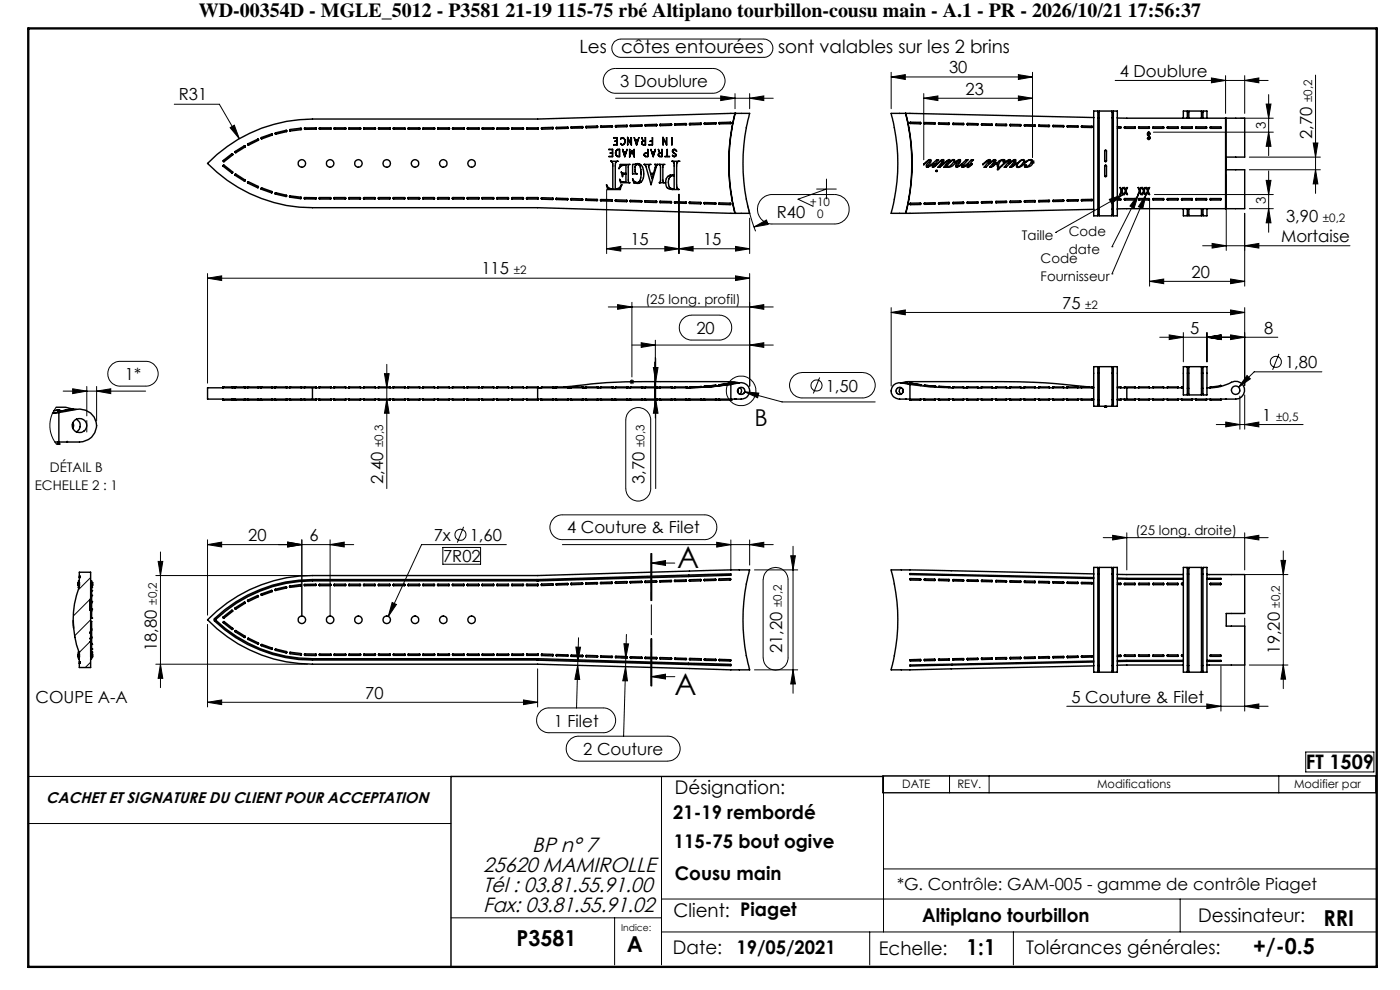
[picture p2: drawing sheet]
<svg xmlns="http://www.w3.org/2000/svg" width="297mm" height="210mm" viewBox="0 0 297 210" stroke-linecap="round" stroke-linejoin="round" font-family="sans-serif">
<defs><g id="words">
<g font-size="6.3">
<text x="143.7" y="120.5">A</text>
<text x="143.1" y="147.5">A</text>
</g>
<text font-size="4.9" x="160.1" y="90.4">B</text>
<g font-size="4.7">
<text x="280.8" y="196.4">RRI</text>
<text x="109.6" y="200.7">P3581</text>
<text x="133" y="201.9">A</text>
<text x="205.1" y="202.5">1:1</text>
<text x="265.8" y="202.4">+/-0.5</text>
</g>
<g font-size="4.4">
<text x="102.5" y="184.9">25620 MAMIROLLE</text>
<text x="112.9" y="180.7">BP n° 7</text>
<text x="102.5" y="189.2">Tél : 03.81.55.91.00</text>
<text x="102.5" y="193.4">Fax: 03.81.55.91.02</text>
</g>
<g font-size="4.2">
<text x="42.2" y="3.5">WD-00354D - MGLE_5012 - P3581 21-19 115-75 rbé Altiplano tourbillon-cousu main - A.1 - PR - 2026/10/21 17:56:37</text>
<text x="277" y="163.1">FT 1509</text>
</g>
<g font-size="4">
<text x="142.8" y="173.8">21-19 rembordé</text>
<text x="143.2" y="168.4">Désignation:</text>
<text x="143" y="179.9">115-75 bout ogive</text>
<text x="143.2" y="186.7">Cousu main</text>
<text x="142.9" y="194.6">Client: Piaget</text>
<text x="195.7" y="195.6">Altiplano tourbillon</text>
<text x="254.2" y="195.6">Dessinateur:</text>
<text x="142.8" y="202.3">Date:</text>
<text x="156.2" y="202.3">19/05/2021</text>
<text x="186.4" y="202.7">Echelle:</text>
<text x="217.7" y="202.5">Tolérances générales:</text>
</g>
<g font-size="3.9">
<text x="122.9" y="11.3">Les</text>
<text x="131.8" y="11.3">côtes entourées</text>
<text x="165.1" y="11.3">sont valables sur les 2 brins</text>
</g>
<g font-size="3.5">
<text x="201.3" y="15.6">30</text>
<text x="237.6" y="16.3">4 Doublure</text>
<text x="37.9" y="21.3">R31</text>
<text x="131.6" y="18.5">3 Doublure</text>
<text x="204.9" y="20.1">23</text>
<text x="278.3" y="29.5" transform="rotate(-90 278.3 29.5)">2,70</text>
<text x="164.8" y="46.2">R40</text>
<text x="272.8" y="47.1">3,90</text>
<text x="133.7" y="52">15</text>
<text x="149.2" y="52">15</text>
<text x="271.8" y="51.3">Mortaise</text>
<text x="102.1" y="58.2">115</text>
<text x="252.8" y="58.9">20</text>
<text x="225.3" y="65.5">75</text>
<text x="147.7" y="70.8">20</text>
<text x="252.5" y="70.8">5</text>
<text x="268.2" y="70.8">8</text>
<text x="26.5" y="80.6">1*</text>
<text x="175.2" y="83.1">1,50</text>
<text x="272.6" y="78.1">1,80</text>
<text x="267.8" y="89.3">1</text>
<text x="81.3" y="102.6" transform="rotate(-90 81.3 102.6)">2,40</text>
<text x="136.8" y="102.6" transform="rotate(-90 136.8 102.6)">3,70</text>
<text x="120.3" y="113.2">4 Couture &amp; Filet</text>
<text x="52.7" y="114.7">20</text>
<text x="65.7" y="114.7">6</text>
<text x="92" y="114.8">7x</text>
<text x="94" y="119.1">7R02</text>
<text x="99.6" y="114.8">1,60</text>
<text x="33.3" y="138.1" transform="rotate(-90 33.3 138.1)">18,80</text>
<text x="165.9" y="138.5" transform="rotate(-90 165.9 138.5)">21,20</text>
<text x="271.5" y="138.7" transform="rotate(-90 271.5 138.7)">19,20</text>
<text x="7.5" y="149.1">COUPE A-A</text>
<text x="77.5" y="148.2">70</text>
<text x="227.3" y="149">5 Couture &amp; Filet</text>
<text x="117.5" y="154.1">1 Filet</text>
<text x="123.7" y="160.1">2 Couture</text>
<text x="190.3" y="188.7">*G. Contrôle: GAM-005 - gamme de contrôle Piaget</text>
</g>
<text font-size="3.3" x="9.8" y="170.3">CACHET ET SIGNATURE DU CLIENT POUR ACCEPTATION</text>
<g font-size="2.8">
<text x="268.5" y="27.3" transform="rotate(-90 268.5 27.3)">3</text>
<text x="268.5" y="43.3" transform="rotate(-90 268.5 43.3)">3</text>
<text x="216.8" y="50.9">Taille</text>
<text x="226.7" y="50.1">Code</text>
<text x="226.7" y="53.9">date</text>
<text x="220.8" y="55.9">Code</text>
<text x="220.8" y="59.7">Fournisseur</text>
<text x="136.9" y="64.5">(25 long. profil)</text>
<text x="10.6" y="100.1">DÉTAIL B</text>
<text x="7.4" y="103.9">ECHELLE 2 : 1</text>
<text x="240.9" y="113.4">(25 long. droite)</text>
</g>
<g font-size="2.5">
<text x="278.3" y="21.7" transform="rotate(-90 278.3 21.7)">±0,2</text>
<text x="171.8" y="43.7">+10</text>
<text x="173.3" y="46.2">0</text>
<text x="280.6" y="47.1">±0,2</text>
<text x="109" y="58.2">±2</text>
<text x="230.2" y="65.5">±2</text>
<text x="270.7" y="89.3">±0,5</text>
<text x="81.3" y="94.8" transform="rotate(-90 81.3 94.8)">±0,3</text>
<text x="136.7" y="94.8" transform="rotate(-90 136.7 94.8)">±0,3</text>
<text x="33.3" y="128.3" transform="rotate(-90 33.3 128.3)">±0,2</text>
<text x="165.9" y="128.7" transform="rotate(-90 165.9 128.7)">±0,2</text>
<text x="271.5" y="128.9" transform="rotate(-90 271.5 128.9)">±0,2</text>
<text x="191.4" y="167">DATE</text>
<text x="203.1" y="167">REV.</text>
<text x="232.8" y="167">Modifications</text>
<text x="274.5" y="167">Modifier par</text>
</g>
<text font-size="2" x="131.8" y="197.4">Indice:</text>
</g></defs>
<g fill="none" stroke="#000" stroke-width=".21">
<path d="M128.7 15.3l.2-.2a2.42 2.42 0 0 1 1.7-.6h20.6a2.63 2.63 0 0 1 2.6 2.7 2.63 2.63 0 0 1-2.6 2.6h-20.6a2.62 2.62 0 0 1-2.4-1.6 2.62 2.62 0 0 1 .5-2.9zM130.4 8.8l.7-.4 .6-.1h30.3a1.94 1.94 0 0 1 2 1.9 1.94 1.94 0 0 1-2 2h-30.3a1.95 1.95 0 0 1-1.8-1.3 1.95 1.95 0 0 1 .5-2.1zM155.9 19.9v3.2M159 19.9v3.2M189.1 16.3l3-.5v1.1zM189.1 15.3v7.8M189.1 16.3h29.9M196 19.9v14M216 15.8l3 .5-3 .6zM219 15.3v18.1M236.6 17.1h32.4M257 16.5l3 .6-3 .5z"/>
<path d="M260 16v8.1M264.1 17.1l3-.6v1.1zM264.1 16v8.1M279.1 15.9v25.1M37 22.1h9.5l4.3 7.3M48.8 27.1l.9-.5 1.1 2.8zM130.6 20.8h33.4M152.9 20.3l3 .5-3 .5zM159 20.8l3-.5v1zM175.3 38v4.2M196 20.8l3-.5v1zM196 20.8h23"/>
<path d="M216 20.3l3 .5-3 .5zM218.5 34.4h1M218.7 34l.7 .7M219 33.9v1M219.4 34l-.7 .7M244.7 28h25.4M260.1 37v16.1M263.1 25.1h7M265 33.3h15.1M265 36h15.1M268.6 22.1h1l-.5 3zM268.6 38.3h1l-.5 3z"/>
<path d="M269.1 20.1v12.9M269.1 36.3v13M269.1 28l.5 3h-1zM278.6 30.3h1l-.5 3zM279.1 36l.5 3h-1zM44 59l3-.5v1zM44 58v23.3M44 59h115M128.7 52.8l3-.5v1zM128.7 52.8h30.3M128.7 40.2v13.6M141 52.3l3 .5-3 .5z"/>
<path d="M144 52.8l3-.5v1zM144 41.2v12.6M156 52.3l3 .5-3 .5zM156 58.5l3 .5-3 .5zM158.5 43.2l1 3.7 .8 2.2M159 46.3v7.5M159 58v23.9M159.9 48.1l2.7-1.4 .3 .9zM161.6 42.2a3.1 3.1 0 0 1 2.2-.9h13.2a3.1 3.1 0 0 1 3.1 3.1 3.1 3.1 0 0 1-3.1 3.1h-13.2a3.1 3.1 0 0 1-2.9-1.9 3.1 3.1 0 0 1 .7-3.4zM161.7 47.5l-1.8 .6M172.4 43.7h.1M173.2 40.1h4.2"/>
<path d="M175.3 40.1l-6 2.2 3.1 1.4M223.9 49.3h.1M235.3 42.3l2.9-1-2.4 1.9zM235.9 52.3h.1M235.9 58.1h.1M238.2 41.3l-14.3 8M241.5 41.3l-5.6 11M241.5 41.3l-.9 2.9-.9-.5zM243.1 41.3l-7.2 16.8M243.1 41.3l-.7 2.9-.9-.4zM243.9 59.7l3-.5v1zM243.9 42.3v18.4"/>
<path d="M243.9 59.7h20.2M244.9 41.3h25.2M255.1 52.1h31.3M257.1 51.6l3 .5-3 .5zM261.1 59.2l3 .5-3 .5zM264.1 52.1l3-.5v1zM264.1 45.3v15.4M265 44.3h5.1M269.1 44.3l.5 3h-1zM23.6 77.4l.2-.2a2.42 2.42 0 0 1 1.7-.5h5.4a2.63 2.63 0 0 1 2.6 2.6 2.63 2.63 0 0 1-2.6 2.6h-5.4a2.62 2.62 0 0 1-2.4-1.6 2.62 2.62 0 0 1 .5-2.9zM81.6 79.3h1l-.5 3zM82.1 77.3v26.3"/>
<path d="M129 65.1h35M131 64.6l3.1 .5-3.1 .5zM134.1 73.2h29.9M134.1 64.1v15.9M136 72.7l3 .5-3 .5zM138.6 78h1l-.5 3zM139 72.2v16.5M139.1 76.8v10.6M139.1 76v27.6M145 67.5l1.3-.6 6.3-.1a2.65 2.65 0 0 1 2.6 2.7 2.65 2.65 0 0 1-2.6 2.6h-5.9a2.64 2.64 0 0 1-2.5-1.7 2.64 2.64 0 0 1 .8-2.9zM159 73.2l3-.5v1zM159 65.1l3-.5v1z"/>
<path d="M168.3 79.8l1-.6 .9-.2h12.8a2.7 2.7 0 0 1 2.7 2.7 2.7 2.7 0 0 1-2.7 2.7h-12.8a2.69 2.69 0 0 1-2.5-1.6 2.69 2.69 0 0 1 .6-3zM189.1 66.3l3-.6v1.1zM189.1 65.3v16.6M189.1 66.3h75M246 71.5h25.1M248 71l3 .5-3 .5zM251 70.5v6.3M256 71.5l3-.5v1zM256 70.5v6.3M261.1 65.7l3 .6-3 .5zM261.1 71l3 .5-3 .5zM264.1 65.3v16.5"/>
<path d="M264.5 79.6l.8 .8-2.5 1.7zM271.3 75.1l-1.3 3.3M280.4 78.9h-14.3l-3.3 3.2M11.9 86.4l-1 1.9-.3 1.2v1.2l.3 1.7 1.1 1.8M13.4 83h17.5M15.4 82.5l3 .5-3 .5zM18.4 89.2v2.4M18.4 82v6.2M20.5 83l3-.5v1zM20.5 82v7.3M82.1 84.7l.5 3h-1zM133.5 87.2a2.65 2.65 0 0 1 2.9-.5 2.65 2.65 0 0 1 1.6 2.4v14.5a2.65 2.65 0 0 1-2.6 2.7 2.65 2.65 0 0 1-2.6-2.7v-14.7a2.38 2.38 0 0 1 .7-1.7z"/>
<path d="M133.5 81h1M133.7 80.6l.7 .7M134.1 80.5v1M134.4 80.6l-.7 .7M139.1 84.7l.5 3h-1zM140.1 81h.1M140.1 84.7h.1M157.9 83.1l3.1 .3-.3 1zM157.9 83.1l8 2.2h19.8M173.9 80.1l-1.4 3.4M258 90.1h18.4M260 89.5l3 .6-3 .4z"/>
<path d="M263 82.8v.2M263 84v7M264.1 90.1l3-.6v1zM264.1 83.8v7.2M33.5 119.1h1l-.5 3zM34 117.1v28.8M44 115.5l3-.5v1zM44 115.5h31M44 114.5v16M61 115l3 .5-3 .5zM64 114.5v16M70 115.5l3-.5v1z"/>
<path d="M70 114.5v16M93.9 116.1h8.1v3.6h-8.1zM98.4 111.8l-1.4 3.3M107.4 115.5h-18l-7 15.3M117.4 110l.2-.2a2.42 2.42 0 0 1 1.7-.6h30.1a2.63 2.63 0 0 1 2.7 2.6 2.63 2.63 0 0 1-2.7 2.7h-30.1a2.62 2.62 0 0 1-2.4-1.6 2.62 2.62 0 0 1 .5-2.9zM119.3 115.5h44.7M138.1 117.4v10M138.1 119.4h5.1M138.1 119.4l3.1-.5v1zM138.2 117.4v10M138.3 117.4v10M152 115l3 .5-3 .6z"/>
<path d="M155 114.5v6.5M159 115.5l3-.5v1.1zM159 114.5v5.4M167.7 117.9h1l-.5 3zM168.2 115.9v31.2M234 114h35M236 113.6l3 .4-3 .5zM239 113v7.9M264.1 114l3-.4v.9zM264.1 113v7.9M271.7 118.9h1l-.5 3zM272.2 116.9v29.2"/>
<path d="M19.2 122.5l-2.6 2.6M19.2 127l-3.6 3.6M19.2 131.5l-3.4 3.4M19.2 136l-2.4 2.4M33.1 122.1h32.2M44 132.5v17.5M83.2 127.8l.9 .4-1.7 2.6zM122.2 137.3h1l-.6 3zM122.7 135.3l-.1 5M131.8 139.6h1M132.4 136.6h.9l-.5 3zM132.8 139.6l-.1 1.8"/>
<path d="M132.9 134.6l-.1 5M138.1 135.5v10M138.2 135.5v10M138.3 135.5v10zM160.1 120.9h9.1M162.7 121.1a2.65 2.65 0 0 1 2.8-.5 2.65 2.65 0 0 1 1.7 2.4v16.5a2.65 2.65 0 0 1-2.7 2.7 2.65 2.65 0 0 1-2.6-2.7v-16.7a2.56 2.56 0 0 1 .8-1.7zM264.1 131.1v19.7M264.1 121.9h9.1M19.2 140.5l-1.1 1.1M33.1 140.9h32.2M34 140.9l.5 3h-1zM44 149l3-.5v1z"/>
<path d="M44 149h70.1M111.1 148.5l3 .5-3 .5zM114.1 141.9v8.1M114.8 150.8a2.58 2.58 0 0 1 1.7-.6h11.5a2.63 2.63 0 0 1 2.6 2.6 2.63 2.63 0 0 1-2.6 2.6h-11.5a2.64 2.64 0 0 1-2.5-1.7 2.64 2.64 0 0 1 .8-2.9zM121 156.8a2.58 2.58 0 0 1 1.8-.6h18.8a2.65 2.65 0 0 1 2.7 2.6 2.65 2.65 0 0 1-2.7 2.7h-18.8a2.67 2.67 0 0 1-2.5-1.8 2.67 2.67 0 0 1 .7-2.9zM122.6 141.1l.4 3h-1zM122.6 141.1l-.3 9.1M122.6 140.3v.8M132.7 141.4l.4 3h-1zM132.7 141.4l-.4 14.8M138.1 143.5h5.1M138.1 143.5l3.1-.5v1z"/>
<path d="M160.1 142.1h9.1M168.2 142.1l.5 3h-1zM226.3 149.8h42.7M256 149.3l3 .5-3 .5zM259 141.3v9.5M264.1 149.8l3-.5v1zM265 141.1h8.2M272.2 141.1l.5 3h-1zM277 159.5h14.5v4.3h-14.5zM6 164.7h89.7M6 174.7h89.7M140.3 164.7v40"/>
<path d="M187.3 164.6h104.6v3.6h-104.6zM187.4 164.7v33M201.4 164.6v3.6M209.8 164.6v3.6M271.3 164.6v3.6M95.7 194.7h44.6M130.4 194.7v10M140.3 197.7h151.8M140.3 190.7h151.8M184.5 197.7v7M187.4 184.3h104.7M215 197.7v7"/>
<path d="M250.4 190.7v7"/>
<circle cx="270.7" cy="76.8" r="1.18"/>
<circle cx="157.2" cy="82.9" r="3.1"/>
<circle cx="157.2" cy="82.9" r=".74"/>
<circle cx="173.2" cy="81.8" r="1.18"/>
<circle cx="190.8" cy="82.9" r=".74"/>
<circle cx="97.7" cy="113.4" r="1.18"/>
</g>
<g fill="none" stroke="#000" stroke-width=".3">
<path d="M44 34.7a31.2 31.2 0 0 1 22.3-9.4h47.8l40.9-1.2h4a40.5 40.5 0 0 0 0 21.2h-4l-40.9-1.2h-47.8a31.2 31.2 0 0 1-22.3-9.4zM47.3 35.1l.2-.1 1.9 1.6-.2 .1zM47.4 34l1.8-1.4 .2 .2-1.9 1.5zM49.8 32.2l2.1-1.3 .1 .1-2 1.4zM49.9 36.9l2.1 1.3v.2l-2.2-1.2zM52.6 30.5l2.1-1 .2 .1-.1 .2-2.1 1zM52.6 38.6l2.2 1v.2l-2.2-1zM55.4 39.9l2.3 .7v.3l-2.3-.8zM55.4 29.2l2.3-.8v.3l-2.1 .7zM58.4 28.2l2.3-.6 .2 .2-2.4 .7-.1-.1zM61.5 27.5l2.3-.3 .2 .2-.1 .1-2.3 .3zM64.6 27.2l2.5-.1v.2l-2.5 .1z"/>
<path d="M67.8 27.1h2.4v.2l-2.4 .1zM70.9 27.1h2.4l.1 .2-2.5 .1zM74 27.2l2.4-.1 .1 .2-2.5 .1zM77.2 27.1h2.4l.1 .3h-2.5zM80.3 27.2l2.5-.1v.3h-2.5zM83.4 27.2l2.5-.1v.3h-2.4zM86.6 27.1h2.4l.1 .3h-2.5zM89.7 27.1h2.5v.3h-2.5zM92.9 27.1h2.4l.1 .3h-2.5zM96.1 27.1h2.4v.3h-2.5zM99.1 27.2l2.5-.1v.3h-2.4zM102.3 27.2l2.4-.1 .1 .3h-2.5z"/>
<path d="M105.4 27.2l2.5-.1v.3h-2.5zM108.6 27.2l2.4-.1 .1 .3h-2.5zM111.8 27.1h2.4v.3h-2.5zM114.9 27.1l2.4-.1 .1 .2-2.5 .2zM118 27l2.5-.1v.3l-2.5 .1zM121.1 26.9l2.5-.1v.2l-2.4 .2zM124.3 26.8l2.4-.1 .1 .3-2.4 .1zM127.5 26.7h2.4v.2l-2.4 .1zM129.2 33.2h.1M129.5 32.4h.4M129.5 32.4v.1M129.5 34.2h.1"/>
<path d="M129.5 34.2a.73 .73 0 0 1 .5 1v4.8h-.2a1.13 1.13 0 0 1-1.1-.8l.2 1h2.7l.2-1M129.5 34.2h1.5M129.9 31.7h-.7h.8v1.5h-.8M130.2 29.2h.8v1.5h-.8M130.2 29.2h.1M130.2 30.7h.1M130.5 29.9h.4M130.5 29.9v.1M130.6 26.7l2.4-.1 .1 .2-2.5 .1zM130.6 32.4a.74 .74 0 0 1 .8-.7v1.5h-.3M130.6 32.4l.1 .4 .4 .4M130.8 33.1l.3 .1"/>
<path d="M130.9 29.2v1.5M131 34.2a.69 .69 0 0 0-.5 1l.1 4.8a1.08 1.08 0 0 0 1.2-.8M131 34.2h.1M131.3 35.8h.1M131.3 35.8a1.13 1.13 0 0 1 1.5-.7v1.7l-.8-.1-.2-.2 .2 1M131.4 31.7a.67 .67 0 0 0-.8 .7M131.7 30.4l.1 .2zM131.8 29.3h.5l.3 .6M131.8 29.3l-.1 .2zM131.8 39.2h.1M132 37.5h.1M132.1 37.5a.36 .36 0 0 1 0-.4 .36 .36 0 0 1 .4-.1h.3v1.6h-.4a.87 .87 0 0 1-1-.5l.3 .7h1.8"/>
<path d="M132.1 31.7l.2 .5h.6l.1-.5-.5 1.6zM132.1 29.2l.4 .4 .1 .3M132.3 32.2h.6l-.4 1zM132.5 30.3l-.3 .4-.4-.1M132.6 29.9l-.1 .4-.4 .4M133 31.7h.1M133.1 29.1l.8 1.5v-1.4v1.6l-.7-1.5-.1 1.4zM133.5 38.8h.1M133.5 34.9l-.2 .3v3l.2 .6M133.5 34.9h.1M133.5 34.9h-1.9l-.3 .9M133.6 31.7v1.4l.5-1.2 .4 1.2v-1.4v1.6l-.4-1.3-.5 1.3z"/>
<path d="M133.7 26.6l2.5-.1v.2l-2.5 .1zM134.2 34.9h.2a1.63 1.63 0 0 1 1.8 .3 2.83 2.83 0 0 1-.3 3.5l-.5 .2-1-.1-.2-.8a.87 .87 0 0 0 1 .7 .87 .87 0 0 0 .7-1l.1-1.5a1.34 1.34 0 0 0-.5-1.3 .55 .55 0 0 0-.6 .1 .55 .55 0 0 0-.2 .6v.4a.63 .63 0 0 0 .4 .9h-.9zM134.5 29.2l.2 .5h.6l.2-.5-.5 1.6zM134.8 29.7h.5l-.3 .9zM136.5 30l-.3 .2v.2l.3 .3M136.5 30.7h.4v-1.5v1.5M136.5 29.9l-.4-.7 .3 .7-.3 .3v.3l.4 .2M136.5 29.9h.4M136.6 34.9l.4 .2 1.1 4.1 1.2-4 .3-.3M136.6 34.9h.1M136.6 34.9h1.3M136.8 33.1l.6 .1v-1.5v1.5"/>
<path d="M136.8 32.6v.5M136.8 33.1l.2 .1M136.8 26.5l2.5-.1v.2l-2.4 .1zM137 32.5l-.2 .1M137.4 32.4l-.6 .2M137.7 30.7h.7v-1.5v1.5M137.7 30.7h.1M137.9 34.9l-.3 .4 .4 1.5h.6l.5-1.6-.2-.3M137.9 34.9h.1M137.9 29.9h.5M137.9 29.9v.1M138 37h.6l-.3 .9z"/>
<path d="M138.1 31.7l.2 .5h.6l.1-.5-.4 1.6zM138.3 32.2h.6l-.3 1zM138.9 34.9h.1M138.9 34.9h.7M139 31.7h.1M139.6 34.9h.1M139.7 31.7l.3 .7M139.8 32.6l-.1 .3 .3 .3M139.9 34.9l.2 .5v3l-.2 .4M139.9 38.8h.1M139.9 34.9h.1M139.9 38.8h1"/>
<path d="M139.9 34.9h1M140 26.4l2.4-.1 .1 .2-2.4 .2zM140 32.4h.4M140 32.5l-.3 .2v.3l.2 .2M140.4 33.2v-1.5v1.5h-.5M140.7 29.1l.7 1.5v-1.4v1.6l-.7-1.5v1.4zM140.9 38.8h.1M140.9 34.9l-.3 .5v2.8l.3 .6M140.9 34.9h.1M141.1 33.2h.9M141.1 33.2h.1M141.5 31.7h.1"/>
<path d="M141.5 31.7v1.5M142 33.2h.1M142.1 37.6l.4-.3h.5v2.7a1.05 1.05 0 0 1-1.2-1.3zM142.5 29.2l.1 1.5zM142.6 34.2a.69 .69 0 0 1 .4 1v1.9a1.57 1.57 0 0 0-1.5 .5 1.57 1.57 0 0 0-.2 1.7l.3 .6a3.8 3.8 0 0 0 2.4 .3 .67 .67 0 0 1-.5-1v-4a.73 .73 0 0 1 .5-1M142.6 34.2h.1M142.6 34.2h1.4M143.2 26.3l2.4-.1v.2l-2.4 .2zM143.3 33.1l-.4 .1-.2-.2 .3 .2M143.3 31.8l-.1-.1a.41 .41 0 0 0-.5 .2 .41 .41 0 0 0 .1 .4l.5 .4v.4M143.3 31.8a.4 .4 0 0 0-.6 .2v.2l.7 .6-.1 .3M143.3 31.8l.2 .3z"/>
<path d="M144 34.2h.1M146.3 26.2l2.4-.1 .1 .2-2.5 .2zM149.4 26.1l2.5-.1v.2l-2.5 .2zM152.5 26l2.5-.1v.3l-2.4 .1zM155.9 24.1a44.2 44.2 0 0 0 .1 21.2M155.9 24.1a42.6 42.6 0 0 0 0 21.2M155.9 24.1h.1M192.1 24.1a41.5 41.5 0 0 1 0 21.2 43.7 43.7 0 0 0 0-21.2zM193.1 25.9l2.2 .1v.2h-2.2zM196 34.8a1.97 1.97 0 0 1 1.4-.9 .51 .51 0 0 1-.2 .8l-.5 .7 .7-.3 1.3-1.2h.4l-1.2 1.4 .1 .1 1.7-1.5h.4a.44 .44 0 0 1 0 .7l-.4 .5 1.5-1.2h.3l-.1 .5 .6-.5a.4 .4 0 0 1 .5 .1 .4 .4 0 0 1 .1 .5v-.1a1.1 1.1 0 0 1 1.1-.5l-.1 .6-.7 .9 .8-.4 1.3-1.1h.4l-1.2 1.5 .8-.4 1.1-1.1h.4l-1.2 1.5 .9-.7v.2l-.7 .6-.4-.1 .3-.6-.8 .6a.34 .34 0 0 1-.6-.1l.2-.6-1.4 .8v-.5l.9-1-.8 .3a2 2 0 0 1-2 1.2v-.3l-.2 .3h-.5l1.2-1.5-.6 .3-1.4 1.2h-.4l1.1-1.5a2.76 2.76 0 0 0-1.6 1.2l-.4 .2a.21 .21 0 0 1-.2 .1 .21 .21 0 0 1-.1-.3l.2-.5a2.03 2.03 0 0 1-1.4 .8 .64 .64 0 0 1 .4-1l.4-.5h-.4l-1 1zM196.1 26h2.2l.1 .3h-2.3zM199.1 26.1h2.2l.1 .2h-2.3z"/>
<path d="M201.5 34.5l.7-.5 .2 .1-.4 .7-.9 .6-.1-.1v-.2zM202.1 26.2h2.3v.2h-2.2zM205.2 26.2h2.2l.1 .3h-2.3zM208.2 26.3h2.3v.2l-2.3 .1zM208.7 34.7l.4-.4a.63 .63 0 0 1 1-.4l-.3 .8 .9-.7 .5-.1-.1 .6-.5 .6 .6-.4 .4-.1a1.42 1.42 0 0 1 1.3-.7l.3 .2a.25 .25 0 0 1-.1 .3 .25 .25 0 0 1-.3-.1v-.2l.3 .1-.1-.1a.83 .83 0 0 0-1.1 .7v.8l.3-.2a4.5 4.5 0 0 1 2.1-1.5 .62 .62 0 0 1-.2 .8 1.39 1.39 0 0 1 1.4-.8l-.1 .6-.5 .6 .6-.4 .4-.1a1.24 1.24 0 0 1 1.4-.7v.6a1.45 1.45 0 0 1 1.7-.6 1.1 1.1 0 0 1-1.2 1.6h-.2a.27 .27 0 0 1-.3-.3 .27 .27 0 0 1 .3-.2h.2v.2h-.4a.35 .35 0 0 0 .3 .3 .35 .35 0 0 0 .4-.2 1.19 1.19 0 0 0 .8-1.3h-.1a2.24 2.24 0 0 0-1.9 1.2l-.9 .3a.42 .42 0 0 1-.5-.3 .42 .42 0 0 1 .3-.5l-.3 .1-.9 .7h-.4l1.2-1.5h-.2l-.6 .4-1.2 1.1h-.4l1.2-1.5h-.3l-2.3 2v-.2l.2-.1-.2-.4v-.6h-.3l-1 .8h-.4l1.2-1.5-.8 .4-1.1 1.1h-.4l1.1-1.5-.5 .2-.9 .8zM211.2 26.3h2.2l.1 .3h-2.2zM211.8 35.7h.1M214.3 26.4h2.2l.1 .3h-2.3zM216.1 34.5l.7-.5h.4l-.5 .9-.4 .4-.4 .1-.1-.4zM217.3 26.5h2.2l.1 .2h-2.3zM220.4 26.5l2.2 .1v.2h-2.2zM223.4 26.6h2.2l.1 .2-2.3 .1z"/>
<path d="M226.4 26.7h2.2l.1 .2h-2.3zM229.4 26.7l2.3 .1v.2h-2.2zM232 24.9l-42.9-.8a40.5 40.5 0 0 1 0 21.2l42.9-.9M232 23.6h.9v22.2h-.9zM232.9 23.8h.3M233.2 23.6h2.7v22.2h-2.7zM234.4 35.1l.3 .1v2.3l-.3-.1zM234.4 31.9l.3 .1-.1 2.3-.2-.1zM235.9 23.8h.3M236.2 23.6h.8v22.2h-.8zM237 26.9l.8 .1-.1 .2h-.7M237 25l27.1 .1v8.2h-4v2.7h4v8.3h-27.1"/>
<path d="M237.6 39.8l.3 .5 .4-.5-.3 .7 .3 .8-.4-.7-.2 .7h-.1l.3-.8zM238.5 39.8l.3 .5 .2-.5h.2l-.3 .7 .3 .8-.4-.7-.4 .7 .4-.8zM238.5 26.9h2.3v.3h-2.2zM241.4 39.8l.4 .5 .3-.5-.3 .7 .3 .8-.3-.7-.4 .7 .3-.8zM241.6 26.9h2.2v.3h-2.2zM242.3 39.8l.3 .5 .4-.5-.3 .7 .3 .8-.4-.7-.3 .7 .3-.8zM243.2 39.8l.3 .5 .4-.5-.3 .7 .3 .8-.4-.7-.4 .7 .4-.8zM243.6 28.1h.2l.2 .3-.2-.2a.3 .3 0 0 0-.3 .3 .3 .3 0 0 0 .2 .3 .37 .37 0 0 1 .3 .5 .37 .37 0 0 1-.5 .2v-.2l.2 .1a.27 .27 0 0 0 .2-.2 .27 .27 0 0 0-.2-.3 .57 .57 0 0 1-.1-.8zM244.6 27l2.2-.1 .1 .3h-2.2zM247.7 26.9h2.2v.3h-2.2zM250.6 27l2.3-.1v.3h-2.2zM251 25.1v-1.5h.9v1.5"/>
<path d="M251.9 23.8h.3M252.2 25.1v-1.5h2.7v1.5M253.8 26.9h2.1l.1 .3h-2.2zM254.9 23.8h.3M255.2 25.1v-1.5h.8v1.5M256.8 26.9h2.2v.3h-2.2zM260 25.1v19.2M260.1 25.1v19.2M58.4 40.9l2.4 .5v.3l-2.4-.5zM61.5 41.5l2.4 .4-.1 .2-2.3-.3zM64.6 41.9h2.4l.1 .2-2.5 .1zM67.7 41.9h2.4l.1 .2-2.4 .1z"/>
<path d="M70.8 42l2.4-.1 .1 .2-2.4 .1zM74 41.9h2.4l.1 .2-2.5 .1zM77.1 42l2.4-.1 .1 .2-2.4 .1zM80.3 41.9h2.4l.1 .2-2.5 .1zM83.4 41.9h2.4l.1 .3h-2.4zM86.5 42l2.4-.1 .1 .3h-2.4zM89.7 41.9h2.4l.1 .3h-2.5zM92.9 41.9h2.3l.1 .3h-2.4zM96 41.9h2.4l.1 .3h-2.5zM99.1 41.9h2.4l.1 .3h-2.4zM102.3 41.9h2.4v.3h-2.4zM105.4 41.9h2.4l.1 .3h-2.5z"/>
<path d="M108.5 41.9h2.4l.2 .2-2.5 .1zM111.7 42l2.4-.1 .1 .2-2.5 .1zM114.8 42h2.5v.2l-2.4 .1zM118 42.1h2.4l.1 .2h-2.5zM121.1 42.2h2.4l.1 .2h-2.5zM124.3 42.2l2.4 .1 .1 .2h-2.5zM127.4 42.4h2.4l.1 .2h-2.5zM130.5 42.4l2.5 .1v.2h-2.4zM133.7 42.5l2.4 .1 .1 .2h-2.5zM136.8 42.6h2.4l.1 .3h-2.4zM140 42.7h2.4l.1 .3h-2.4zM143.1 42.8l2.5 .1v.2h-2.5z"/>
<path d="M146.2 42.9h2.5v.3h-2.4zM149.4 43h2.4l.1 .3-2.5-.1zM152.5 43.1h2.4l.1 .2h-2.4zM155.9 45.3h.1M193.1 43.1h2.2v.2l-2.2 .1zM196.1 43.1l2.2-.1 .1 .2-2.3 .1zM199.1 43l2.2-.1 .1 .3-2.3 .1zM202.1 43l2.2-.1 .1 .2-2.2 .1zM205.2 42.9l2.2-.1 .1 .3h-2.3zM208.2 42.8l2.3-.1v.3l-2.2 .1zM211.3 42.7h2.2v.2l-2.2 .1zM214.3 42.7l2.2-.1 .1 .3-2.3 .1z"/>
<path d="M217.3 42.6l2.2-.1 .1 .3-2.3 .1zM220.3 42.5h2.3v.2l-2.2 .1zM223.4 42.5l2.2-.1 .1 .2-2.3 .1zM226.4 42.5l2.3-.1v.2l-2.3 .1zM229.5 42.3h2.2v.2l-2.3 .1zM232.9 45.6h.3M235.9 45.6h.3M237 42.1h.7l.1 .3-.8 .1M238.5 42.1h2.3v.3h-2.2zM241.6 42.1h2.2v.3h-2.1zM244.6 42.2l2.2-.1 .1 .3h-2.2zM247.7 42.1h2.2v.3h-2.2z"/>
<path d="M250.7 42.1h2.2v.3h-2.2zM251 44.3v1.5h.9v-1.5M251.9 45.6h.3M252.2 44.3v1.5h2.7v-1.5M253.8 42.1h2.1l.1 .3h-2.2zM254.9 45.6h.3M255.2 44.3v1.5h.8v-1.5M256.8 42.1h2.2v.3h-2.2zM232 77.8h.9v8.4h-.9zM232.9 78h.3M233.2 77.8h2.7v8.4h-2.7zM235.9 78h.3"/>
<path d="M236.2 77.8h.8v8.4h-.8zM251 77.8h.9v6h-.9zM251.9 78h.3M252.2 77.8h2.7v6h-2.7zM254.9 78h.3M255.2 77.8h.8v6h-.8zM11.9 86.4h2l1.8 .4M12 94.2h.3M12.3 94.2h.2M12.3 87l-.9 .1M12.3 87v.4M12.3 93.8v.4"/>
<path d="M12.5 87h-.2M12.5 87h.1M12.5 94.2h.1M12.5 87v.4M12.5 87.5v6.7M12.5 87.5l-1.4 .2M12.5 87.4l-1.4 .2M12.6 87.3h.1M14.2 93.8h.1M14.8 86.8h.1M14.8 86.8h1.3M14.8 86.8l-2.2 .5"/>
<path d="M15.5 86.8h-.7M15.5 89.6l.1 .7-.1 .6M15.6 86.8h-.8M16.1 86.8l-3.6 .7M16.1 86.8a3.5 3.5 0 0 1 4.4 3.1 3.5 3.5 0 0 1-3.6 3.9h-5.3M16.2 88.9a1.47 1.47 0 0 1 .8 1.4 1.47 1.47 0 0 1-.8 1.3M47.3 84.7v.2h1.9M47.3 82.1h.1M47.3 84.9h.1M47.3 82.1v.2M47.3 84.7v.2M49.2 82.1h.1"/>
<path d="M49.2 84.9h.1M49.2 82.1h-1.9v.2M49.2 82.1v.2M49.2 84.7v.2M49.3 84.9h.1M49.3 82.1h.1M49.3 82.1v.2M49.3 84.7v.2M49.4 82.1v.2M49.4 84.7v.2M49.8 84.7v.2h2M49.8 82.1l.1 .2"/>
<path d="M49.8 82.1h.1M49.8 84.9h.1M49.8 82.1v.2M49.8 84.7v.2M49.9 84.7l-.1 .2M51.8 84.9h.2M51.8 82.1h.2M51.8 82.1h-2v.2M51.8 82.1v.2M51.8 84.7v.2M52 84.9h.1M52 82.1h.1"/>
<path d="M52 82.1v.2M52 84.7v.2M52.5 84.9h.1M52.5 82.1h.1M52.5 82.1v.2M52.5 84.7v.2M52.6 84.9h2.1M52.6 82.1h2.1M52.6 82.1v.2M52.6 84.7v.2M54.7 82.1h.1M54.7 84.9h.1"/>
<path d="M54.7 82.1v.2M54.7 84.7v.2M54.8 84.9h.1M54.8 82.1h.1M54.8 82.1v.2M54.8 84.7v.2M54.9 82.1h.1M54.9 84.9h.1M54.9 82.1v.2M54.9 84.7v.2M55.4 82.1v.2M55.4 84.7v.2"/>
<path d="M55.4 84.9h.1M55.4 82.1h.1M55.5 84.9h2.1M55.5 82.1h2.1M55.5 82.1v.2M55.5 84.7v.2M57.6 84.9h.1M57.6 82.1h.1M57.6 82.1v.2M57.6 84.7v.2M57.7 84.9h.1M57.7 82.1h.1"/>
<path d="M57.7 82.1v.2M57.7 84.7v.2M57.8 82.1h.1M57.8 84.9h.1M57.8 82.1v.2M57.8 84.7v.2M58.3 84.9h.1M58.3 82.1h.1M58.3 82.1v.2M58.3 84.7v.2M58.4 84.9h.1M58.4 82.1h.1"/>
<path d="M58.4 82.1v.2M58.4 84.7v.2M58.5 84.9h2.2M58.5 82.1h2.2M58.5 82.1v.2M58.5 84.7v.2M60.7 84.9h.1M60.7 82.1h.1M60.7 82.1v.2M60.7 84.7v.2M60.8 82.1h.1M60.8 84.9h.1"/>
<path d="M60.8 82.1v.2M60.8 84.7v.2M61.4 82.1h.1M61.4 84.9h.1M61.4 82.1v.2M61.4 84.7v.2M61.5 82.1h.1M61.5 84.9h.1M61.5 82.1v.2M61.5 84.7v.2M61.5 84.9h2.3M61.5 82.1h2.3"/>
<path d="M63.8 84.9h.1M63.8 82.1h.1M63.8 82.1v.2M63.8 84.7v.2M63.9 84.9h.1M63.9 82.1h.1M63.9 82.1v.2M63.9 84.7v.2M64 84.9h.1M64 82.1h.1M64 82.1v.2M64 84.7v.2"/>
<path d="M64.6 82.1h.1M64.6 84.9h.1M64.6 82.1v.2M64.6 84.7v.2M64.7 84.9h2.3M64.7 82.1h2.3M64.7 82.1v.2M64.7 84.7v.2M66.3 82.3h-22.3v2.4h22.3M66.3 82.3v2.4M67 84.9h.1M67 82.1h.1"/>
<path d="M67 82.1v.2M67 84.7v.2M67.1 82.1v.2M67.1 84.7v.2M67.7 84.7v.2M67.7 84.9h.1M67.7 82.1h.1M67.7 82.1v.2M67.8 84.9h2.3M67.8 82.1h2.3M67.8 82.1v.2M67.8 84.7v.2"/>
<path d="M70.1 82.1l.1 .2M70.1 82.1v.2M70.1 84.7v.2M70.2 84.7l-.1 .2M70.8 84.9h.1M70.8 82.1h.1M70.8 82.1v.2M70.8 84.7v.2M70.9 84.9h.1M70.9 82.1h.1M71 84.9h2.3M71 82.1h2.3"/>
<path d="M71 82.1v.2M71 84.7v.2M73.3 82.1l.1 .2M73.3 82.1v.2M73.3 84.7v.2M73.4 84.7l-.1 .2M74 84.7v.2M74 84.9h.1M74 82.1h.1M74 82.1v.2M74.1 84.9h2.3M74.1 82.1h2.3"/>
<path d="M74.1 82.1v.2M74.1 84.7v.2M76.4 82.1l.1 .2M76.4 82.1v.2M76.4 84.7v.2M76.5 84.7l-.1 .2M77.1 84.7l.1 .2M77.2 82.1h.1M77.2 84.9h.1M77.2 82.1l-.1 .2M77.2 82.1v.2M77.2 84.7v.2"/>
<path d="M77.3 84.9h2.3M77.3 82.1h2.3M77.3 82.1v.2M77.3 84.7v.2M79.6 82.1l.1 .2M79.6 82.1v.2M79.6 84.7v.2M79.7 84.7l-.1 .2M80.3 84.7v.2M80.3 84.9h.1M80.3 82.1h.1M80.3 82.1v.2"/>
<path d="M80.4 84.9h2.3M80.4 82.1h2.3M80.4 82.1v.2M80.4 84.7v.2M82.7 82.1l.1 .2M82.7 82.1v.2M82.7 84.7v.2M82.8 84.7l-.1 .2M83.4 84.7v.2M83.4 84.9h.1M83.4 82.1h.1M83.4 82.1v.2"/>
<path d="M83.5 84.9h2.3M83.5 82.1h2.3M83.5 82.1v.2M83.5 84.7v.2M85.8 82.1l.1 .2M85.8 82.1v.2M85.8 84.7v.2M85.9 84.7l-.1 .2M86.5 84.9h.1M86.5 82.1h.1M86.5 82.1v.2M86.5 84.7v.2"/>
<path d="M86.6 82.1h.1M86.6 84.9h.1M86.7 84.9h2.3M86.7 82.1h2.3M86.7 82.1v.2M86.7 84.7v.2M89 82.1l.1 .2M89 82.1v.2M89 84.7v.2M89.1 84.7l-.1 .2M89.7 84.7v.2M89.7 82.1h.1"/>
<path d="M89.7 84.9h.1M89.7 82.1v.2M89.8 84.9h2.3M89.8 82.1h2.3M89.8 82.1v.2M89.8 84.7v.2M92.1 82.1l.1 .2M92.1 82.1v.2M92.1 84.7v.2M92.2 84.7l-.1 .2M92.8 84.7l.1 .2M92.9 82.1h.1"/>
<path d="M92.9 84.9h.1M92.9 82.1l-.1 .2M92.9 82.1v.2M92.9 84.7v.2M93 84.9h2.2M93 82.1h2.2M93 82.1v.2M93 84.7v.2M95.2 82.1l.2 .2M95.2 82.1v.2M95.2 84.7v.2M95.4 84.7l-.2 .2"/>
<path d="M96 84.7v.2M96 82.1h.1M96 84.9h.1M96 82.1v.2M96.1 84.9h2.3M96.1 82.1h2.3M96.1 82.1v.2M96.1 84.7v.2M98.4 82.1l.1 .2M98.4 82.1v.2M98.4 84.7v.2M98.5 84.7l-.1 .2"/>
<path d="M99.1 84.7v.2M99.1 82.1h.1M99.1 84.9h.1M99.1 82.1v.2M99.2 84.9h2.3M99.2 82.1h2.3M99.2 82.1v.2M99.2 84.7v.2M101.5 82.1l.1 .2M101.5 82.1v.2M101.5 84.7v.2M101.6 84.7l-.1 .2"/>
<path d="M102.3 82.1h.1M102.3 84.9h.1M102.3 82.1v.2M102.3 84.7v.2M102.4 84.9h2.3M102.4 82.1h2.3M102.4 82.1v.2M102.4 84.7v.2M104.7 82.1l.1 .2M104.7 82.1v.2M104.7 84.7v.2M104.8 84.7l-.1 .2"/>
<path d="M105.4 84.9h.1M105.4 82.1h.1M105.4 82.1v.2M105.4 84.7v.2M105.5 84.9h2.3M105.5 82.1h2.3M105.5 82.1v.2M105.5 84.7v.2M107.8 82.1l.1 .2M107.8 82.1v.2M107.8 84.7v.2M107.9 84.7l-.1 .2"/>
<path d="M108.5 84.9h.1M108.5 82.1h.1M108.5 82.1v.2M108.5 84.7v.2M108.6 82.1h.1M108.6 84.9h.1M108.7 84.9h2.3M108.7 82.1h2.3M108.7 82.1v.2M108.7 84.7v.2M111 82.1l.1 .2M111 82.1v.2"/>
<path d="M111 84.7v.2M111.1 84.7l-.1 .2M111.7 84.7v.2M111.7 84.9h.1M111.7 82.1h.1M111.7 82.1v.2M111.8 84.9h2.3M111.8 82.1h2.3M111.8 82.1v.2M111.8 84.7v.2M114.1 82.3v2.4M114.1 82.1l.1 .2"/>
<path d="M114.1 82.1v.2M114.1 84.7v.2M114.2 84.7l-.1 .2M114.8 84.9h.1M114.8 84.7v.2M114.9 84.9h.1M114.9 84.7v.2M114.9 82.1v.2M114.9 84.9h2.4M114.9 82.1h2.4M117.3 84.9h.1M117.3 82.1h.1"/>
<path d="M117.3 82.1v.2M117.3 84.7v.2M117.4 82.1h.1M117.4 84.9h.1M117.4 82.1v.2M117.4 84.7v.2M118 84.9h.1M118 82.1h.1M118 84.7v.2M118 82.1v.2M118.1 82.2h-.8M118.1 84.9h2.3"/>
<path d="M118.1 82.1h2.3M118.1 82.1v.2M118.1 84.7v.2M120.4 84.9h.1M120.4 82.1h.1M120.4 82.1v.2M120.4 84.7v.2M120.5 82.1v.2M120.5 84.7v.2M120.5 82.1h.1M120.5 84.9h.1M121.1 84.9h.1"/>
<path d="M121.1 84.7v.2M121.2 82.1l-.1 .2M121.2 84.9h2.3M121.2 82.1h2.3M121.2 82.1v.2M121.2 84.7v.2M123.5 82.1h.1M123.5 84.9h.1M123.5 82.1v.2M123.5 84.7v.2M123.6 82.1h.1M123.6 84.9h.1"/>
<path d="M123.6 82.1v.2M123.6 84.7v.2M124.2 84.9h.1M124.2 84.7v.2M124.3 84.9h.1M124.4 82.1l-.1 .2M124.4 84.9h2.3M124.4 82.1h2.3M124.4 82.1v.2M124.4 84.7v.2M126.7 84.9h.1M126.7 82.1h.1"/>
<path d="M126.7 82.1v.2M126.7 84.7v.2M126.8 84.9h.1M126.8 82.1h.1M126.8 82.1v.2M126.8 84.7v.2M126.8 82.2h.6M127.4 84.9h.1M127.4 84.7v.2M127.5 82.1l-.1 .2M127.5 84.9h2.3M127.5 82.1h2.3"/>
<path d="M127.5 82.1v.2M127.5 84.7v.2M129.8 82.1h.1M129.8 84.9h.1M129.8 82.1v.2M129.8 84.7v.2M129.9 84.9h.1M129.9 82.1h.1M129.9 82.1v.2M129.9 84.7v.2M129.9 82.2h.7M130.5 84.9h.1"/>
<path d="M130.5 84.7v.2M130.6 84.9h.1M130.6 84.7v.2M130.6 82.1v.2M130.6 84.9h2.4M130.6 82.1h2.4M133 82.1h.1M133 84.9h.1M133 82.1v.2M133 84.7v.2M133.1 84.9h.1M133.1 82.1h.1"/>
<path d="M133.1 82.1v.2M133.1 84.7v.2M133.1 82.2h.6M133.7 84.9h.1M133.7 84.7v.2M133.8 82.1l-.1 .2M133.8 84.9h2.3M133.8 82.1h2.3M133.8 82.1v.2M133.8 84.7v.2M136.1 82.1h.1M136.1 84.9h.1"/>
<path d="M136.1 82.1v.2M136.1 84.7v.2M136.2 82.1h.1M136.2 84.9h.1M136.2 82.1v.2M136.2 84.7v.2M136.2 82.2h.6M136.8 84.9h.1M136.8 84.7v.2M136.9 82.1l-.1 .2M136.9 84.9h2.3M136.9 82.1h2.3"/>
<path d="M136.9 82.1v.2M136.9 84.7v.2M139.2 82.1h.1M139.2 84.9h.1M139.2 82.1v.2M139.2 84.7v.2M139.3 82.1h.1M139.3 84.9h.1M139.3 82.1v.2M139.3 84.7v.2M139.3 82.2h.7M139.9 84.9h.1"/>
<path d="M139.9 84.7v.2M140 84.9h.1M140.1 82.1l-.1 .2M140.1 84.9h2.3M140.1 82.1h2.3M140.1 82.1v.2M140.1 84.7v.2M142.4 82.1h.1M142.4 84.9h.1M142.4 82.1v.2M142.4 84.7v.2M142.5 82.1h.1"/>
<path d="M142.5 84.9h.1M142.5 82.1v.2M142.5 84.7v.2M142.5 82.2h.6M143.1 84.9h.1M143.1 84.7v.2M143.2 82.1l-.1 .2M143.2 84.9h2.3M143.2 82.1v.2M143.2 84.7v.2M143.2 82.1h2.3M145.5 82.1h.1"/>
<path d="M145.5 84.9h.1M145.5 82.1v.2M145.5 84.7v.2M145.6 82.1h.1M145.6 84.9h.1M145.6 82.1v.2M145.6 84.7v.2M145.6 82.2h.7M145.8 82.2h.1M146.2 84.9h.1M146.2 84.7v.2M146.3 82.1h.1"/>
<path d="M146.3 84.9h.1M146.3 84.7v.2M146.4 84.9h2.3M146.4 82.1v.2M146.4 84.7v.2M148.7 82h.1zM148.7 84.9h.1M148.7 82l-2.3 .1M148.7 82v.2M148.7 84.7v.2M148.8 84.9h.1M148.8 84.7v.2"/>
<path d="M149.4 84.9h.1M149.4 84.7v.2M149.4 81.9h.1M149.4 81.9v.3M149.5 84.9h2.3M149.5 81.9v.3M149.5 84.7v.2M151.8 81.7h.1M151.8 84.9h.1M151.8 81.7l-2.3 .2M151.8 81.7v.2M151.8 84.7v.2"/>
<path d="M151.9 84.9h.1M151.9 84.7v.2M152.5 84.9h.1M152.5 84.7v.2M152.5 81.7h.1M152.6 81.6l-.1 .1M152.6 81.6v.2M152.6 84.7v.2M152.6 84.9h2.3M154.9 81.3h.1M154.9 84.9h.1M154.9 81.3l-2.3 .3"/>
<path d="M154.9 81.3v.2M154.9 84.7v.2M155 81.6l-4.3 .5-4.4 .2h-80M155 81.5l-4.4 .6-4.5 .2M155 81.3h.1M155 84.9h.1M155 81.3v.2M155 81.6v3.3M155.1 81.4h.1M155.9 84.6h.1M156.2 81.2h.1M156.2 81.2h.6"/>
<path d="M156.2 81.2l-1.1 .2M156.5 82.6v.6M156.5 81.2l-.7-.2h-2.5h-11.8a138.2 138.2 0 0 0-21.9 1.1M156.5 81.2h-.3M156.8 81.2l-1.8 .4M156.8 81.2a1.76 1.76 0 0 1 2.2 1.5 1.76 1.76 0 0 1-1.8 2h-90.9M156.9 82.3a.73 .73 0 0 1 .4 .6 .73 .73 0 0 1-.4 .7M191.2 81.2l1.8 .4M191.2 81.2h.7M191.2 81.2a1.75 1.75 0 0 0-2.1 1.5 1.75 1.75 0 0 0 1.8 2h41.1M191.2 82.3a.73 .73 0 0 0-.4 .6 .73 .73 0 0 0 .4 .7M191.4 81.2h.5"/>
<path d="M191.6 82.6l-.1 .6M191.6 81.2l1-.2h3.4a340.6 340.6 0 0 1 29.4 .5l5.7 .6M191.9 81.2l1.1 .2M191.9 81.2h.1M191.9 81.2l-.9 .1M192.1 84.6v.1M193 81.4h.1M193 81.6l4.4 .5 4.4 .2h30.2M193 81.3h.1M193 84.9h.1M193 81.3v.2M193 81.6v3.3"/>
<path d="M193.1 81.3l2.2 .3M193.1 84.9h2.1M193.1 81.3l2.1 .3M193.1 81.3v.2M193.1 84.7v.2M195.2 81.6h.1M195.2 81.6v.2M195.2 84.7v.2M195.3 81.6h.1M195.3 84.7l-.1 .2M196.1 81.7h.1M196.1 84.9h.1"/>
<path d="M196.1 84.7v.2M196.2 81.7l2.2 .2M196.2 84.9h2.1M196.2 81.7l2.1 .2M196.2 81.7v.2M196.2 84.7v.2M198.3 81.9h.1M198.3 81.9v.2M198.3 84.7v.2M198.4 81.9h.1M198.4 84.7l-.1 .2M198.4 81.9v.2"/>
<path d="M199.2 82h.1M199.1 84.9h.1M199.1 84.7v.2M199.2 84.9h2.1M199.2 82h2.1M199.2 82v.2M199.2 84.7v.2M201.3 82h.1M201.3 82v.3M201.3 84.7v.2M201.4 82h.1M201.4 84.7l-.1 .2"/>
<path d="M201.4 84.7h.1M202.1 82.1h.1M202.1 84.9h.1M202.1 82.1v.2M202.1 84.7v.2M202.2 84.9h2.1M202.2 82.1h2.1M202.2 82.1v.2M202.2 84.7v.2M204.3 82.1l.1 .2M204.3 82.1v.2M204.3 84.7v.2"/>
<path d="M204.4 84.7l-.1 .2M204.4 82.2h.8M205.2 82.1h.1M205.2 84.9h.1M205.2 82.1v.2M205.2 84.7v.2M205.3 84.9h2.1M205.3 82.1h2.1M205.3 82.1v.2M205.3 84.7v.2M207.4 82.1l.1 .2M207.4 82.1v.2"/>
<path d="M207.4 84.7v.2M207.5 84.7l-.1 .2M207.5 82.2h.7M208.2 84.9h.1M208.2 82.1h.1M208.2 82.1v.2M208.2 84.7v.2M208.3 84.9h2.1M208.3 82.1h2.1M208.3 82.1v.2M208.3 84.7v.2M210.4 82.1l.1 .2"/>
<path d="M210.4 82.1v.2M210.4 84.7v.2M210.5 84.7l-.1 .2M210.5 82.2h.7M211.2 82.1h.1M211.2 84.9h.1M211.2 82.1v.2M211.2 84.7v.2M211.3 84.9h2.1M211.3 82.1h2.1M211.3 82.1v.2M211.3 84.7v.2"/>
<path d="M213.4 82.1l.1 .2M213.4 82.1v.2M213.4 84.7v.2M213.5 84.7l-.1 .2M213.5 82.2h.8M214.1 84.7h.1M214.3 84.9h.1M214.3 82.1h.1M214.3 82.1v.2M214.3 84.7v.2M214.4 84.9h2.1M214.4 82.1h2.1"/>
<path d="M214.4 82.1v.2M214.4 84.7v.2M216.5 82.1l.1 .2M216.5 82.1v.2M216.5 84.7v.2M216.6 84.7l-.1 .2M216.6 82.2h.7M217.2 84.7h.1M217.3 84.9h.1M217.3 82.1h.1M217.3 82.1v.2M217.3 84.7v.2"/>
<path d="M217.4 84.9h2.1M217.4 82.1h2.1M217.4 82.1v.2M217.4 84.7v.2M219.5 82.1l.1 .2M219.5 82.1v.2M219.5 84.7v.2M219.6 84.7l-.1 .2M220.3 84.9h.1M220.3 82.1h.1M220.3 82.1v.2M220.3 84.7v.2"/>
<path d="M220.4 84.9h2.1M220.4 82.1h2.1M220.4 82.1v.2M220.4 84.7v.2M222.5 82.1l.1 .2M222.5 82.1v.2M222.5 84.7v.2M222.6 84.7l-.1 .2M223.3 82.1h.1M223.3 84.9h.1M223.3 82.1v.2M223.3 84.7v.2"/>
<path d="M223.4 84.9h.1M223.4 82.1h.1M223.4 82.1v.2M223.4 84.7v.2M223.4 84.9h2.2M223.4 82.1h2.2M225.6 82.1l.1 .2M225.6 82.1v.2M225.6 84.7v.2M225.7 84.7l-.1 .2M226.4 82.1h.1M226.4 84.9h.1"/>
<path d="M226.4 82.1v.2M226.4 84.7v.2M226.5 84.9h2.1M226.5 82.1h2.1M226.5 82.1v.2M226.5 84.7v.2M228.6 82.1l.1 .2M228.6 82.1v.2M228.6 84.7v.2M228.7 84.7l-.1 .2M229.4 84.9h.1M229.4 82.1h.1"/>
<path d="M229.4 82.1v.2M229.4 84.7v.2M229.5 84.9h2.1M229.5 82.1h2.1M229.5 82.1v.2M229.5 84.7v.2M231.6 82.1h.1M231.6 82.1v.2M231.6 84.7v.2M231.7 84.7l-.1 .2M231.7 82.1v.2M231.7 82.1l.3 .1"/>
<path d="M232.9 86h.3M234.4 86.2v.2h.1M234.5 86.2v.2M234.5 86.4h.1M234.6 86.2v.2M234.7 86.2v.2h-.1M235.9 86h.3M237 82.3h14M237 84.9h.7M237 82.1h.7M237.7 82.1l.1 .2M237.7 82.1v.2"/>
<path d="M237.7 84.7v.2M237.8 84.7l-.1 .2M238.5 84.7l.1 .2M238.6 82.1l-.1 .2M238.6 84.9h2.1M238.6 82.1h2.1M238.6 82.1v.2M238.6 84.7v.2M239 82.3v2.4M240.7 82.1l.1 .2M240.7 82.1v.2M240.7 84.7v.2"/>
<path d="M240.8 84.7l-.1 .2M241.5 84.7l.2 .2M241.7 82.1l-.2 .2M241.7 84.9h2.1M241.7 82.1h2.1M241.7 82.1v.2M241.7 84.7v.2M243.8 82.1v.2M243.8 84.7v.2M244.6 84.7l.1 .2M244.7 82.1l-.1 .2M244.7 84.9h2.1"/>
<path d="M244.7 82.1h2.1M244.7 82.1v.2M244.7 84.7v.2M246.8 82.1l.1 .2M246.8 82.1v.2M246.8 84.7v.2M246.9 84.7l-.1 .2M247.6 84.7l.1 .2M247.7 82.1l-.1 .2M247.7 84.9h2.1M247.7 82.1h2.1M247.7 82.1v.2"/>
<path d="M247.7 84.7v.2M249.8 82.1l.1 .2M249.8 82.1v.2M249.8 84.7v.2M249.9 84.7l-.1 .2M250.6 84.7l.2 .2M250.8 82.1l-.2 .2M250.8 84.9h2.1M250.8 82.1h.2M250.8 82.1v.2M250.8 84.7v.2M251.9 83.6h.3"/>
<path d="M252.9 84.7v.2M253.7 84.7l.1 .2M253.8 84.9h2.1M253.8 84.7v.2M254.9 83.6h.3M255.9 84.7v.2M256 84.7l-.1 .2M256 82.3a9.5 9.5 0 0 0 5.2-1.2 1.9 1.9 0 0 1 2.8 1.2 1.9 1.9 0 0 1-1.9 2.4h-25.1M256.7 84.7l.1 .2M256.8 82.1l-.1 .2M256.8 84.9h2.1M256.8 82.1v.2"/>
<path d="M256.8 84.7v.2M258.9 81.8l.1 .1M258.9 81.8l-2.1 .3M258.9 81.8v.2M258.9 84.7v.2M259 84.7l-.1 .2M260 84.6v.1M260.1 84.6v.1M15.6 131.6v1.6M15.9 135.1v.1M16.7 123.5h.1v.7a21.1 21.1 0 0 0 0 14.6v.6h-.1M16.7 139.4h.1"/>
<path d="M16.7 123.6h.1M16.7 139.3h.1M16.7 123.6v.1M16.7 139.2h.1M16.7 123.7h.1M16.7 123.7v.1M16.7 139.1h.1M16.7 123.8h.1M16.7 139h.1M16.7 123.9h.1M16.7 123.9v.1M16.7 124h.1"/>
<path d="M16.7 138.9v.1M16.7 138.8h.1M16.7 124.1h.1M16.7 138.7h.1M16.7 124.2h.1M16.7 138.4v.3M16.7 124.2v.5M16.7 138.4h.1M16.7 124.6h.1M16.7 138.2v.2M16.7 124.2v-1h.1v-1.8h2.4v1.8h.2v1M16.7 138.7v1h.1v1.9h2.4v-1.9h.2v-1"/>
<path d="M16.8 122.2h.2v.3h-.2M19.2 135.4h.2v1.3M19.2 133.7h.2v1.5h-.2M19.2 127.7h.2v1.5M19.2 124.2h.2M19.2 123.9h.2M19.2 138.7h.2M19.2 139h.2M19.2 124h.2M19.2 123.7h.2M19.2 139.2h.2M19.2 123.6h.2"/>
<path d="M19.2 139.3h.2M19.2 139.1h.2M19.2 123.8h.2M19.2 138.8h.2M19.2 124.1h.2M19.2 138.4h.2M19.2 124.6h.2M19.2 137.7h.2M19.2 125.3h.2M19.2 136.7h.2M19.2 126.3h.2M19.2 127.6h.2"/>
<path d="M19.2 131.8h.2M19.2 131.1h.2M19.2 127.2h-.2v1.6h.2M19.2 134.1h-.2v.2h.2M19.2 135.4h-.2l.2 .1M19.2 136.2h-.2h.2M19.4 139.4h.1M19.4 123.6h.1M19.4 139.3h.1M19.4 123.6v.1M19.4 139.2h.1M19.4 123.7h.1"/>
<path d="M19.4 123.7v.1M19.4 139.1h.1M19.4 123.8h.1M19.4 139h.1M19.4 123.9h.1M19.4 123.9v.1M19.4 124h.1M19.4 138.9v.1M19.4 138.8h.1M19.4 124.1h.1M19.4 138.7h.1M19.4 124.2h.1"/>
<path d="M19.4 138.4v.3M19.4 124.2v2.1M19.4 138.4h.1M19.4 124.6h.1M19.4 136.7v1.7M19.4 137.7h.1M19.4 125.3h.1M19.4 136.7h.1M19.4 126.3h.1M19.4 126.4v1.2M19.4 126.3v.1M19.4 127.6h.1"/>
<path d="M19.4 129.2h.1M19.4 131.9v1.7h-.2M19.4 129.2h-.4v.2h.4v1.7M19.4 131.8v.1M19.4 131.1h.1M19.4 123.5h-.2v15.9h.2M44 131.5a31 31 0 0 1 22.3-9.4h47.8l36.6-1.1 8.3-.1a40.5 40.5 0 0 0 0 21.2h-4l-40.9-1.2h-47.8a31 31 0 0 1-22.3-9.4zM45.5 131.2a30.2 30.2 0 0 1 20.8-8.3h47.9l40.8-1.2v.3l-40.8 1.2h-47.9a29.7 29.7 0 0 0-20.6 8.3 30.2 30.2 0 0 0 20.6 8.2h47.9l40.8 1.2v.3l-40.9-1.2h-47.8a28.7 28.7 0 0 1-20.9-8.5zM47.3 130.9l1.9-1.5 .2 .2-1.9 1.5zM47.5 131.8l1.9 1.5-.1 .2-1.9-1.4zM49.8 129l2.2-1.2v.2l-2 1.2zM50 133.7l2 1.3v.2l-2.1-1.2z"/>
<path d="M52.6 127.3l2.2-.9v.2l-2.1 1-.2-.2zM52.6 135.4l2.2 1 .1 .1-.2 .2-2.1-1.1zM55.4 126l2.2-.8 .1 .2v.1l-2.2 .8zM55.5 136.7l2.2 .8v.2l-2.2-.7zM58.4 125l2.3-.5 .1 .1-2.3 .7zM58.4 137.7l2.4 .5v.3l-2.4-.5zM61.4 124.3l2.4-.3 .1 .2-2.3 .4zM61.5 138.4l2.4 .2 .1 .2-.2 .2-2.3-.3zM64.6 124l2.4-.1 .1 .2-2.5 .1zM64.6 138.7l2.5 .1-.1 .3-2.3-.1zM67.7 124l2.4-.1 .1 .2-2.4 .1zM67.8 138.7h2.4v.3h-2.4z"/>
<path d="M70.8 124l2.5-.1v.3h-2.4zM70.9 138.7h2.4l.1 .3h-2.5zM74 124l2.4-.1 .1 .3h-2.5zM74 138.8l2.5-.1v.3h-2.5zM77.1 124l2.5-.1v.3h-2.4zM77.2 138.7h2.4l.1 .3h-2.5zM80.3 124l2.4-.1 .1 .3h-2.5zM80.3 138.8l2.5-.1v.3h-2.5zM83.4 124l2.4-.1 .1 .3h-2.4zM83.4 138.8l2.5-.1v.3h-2.4zM86.5 124l2.5-.1v.3h-2.4zM86.6 138.8l2.4-.1 .1 .3h-2.5z"/>
<path d="M89.7 124l2.4-.1 .1 .3h-2.4zM89.7 138.8l2.5-.1v.3h-2.5zM92.9 123.9h2.3l.1 .3h-2.4zM92.9 138.7h2.4l.1 .3h-2.5zM96 124l2.4-.1 .1 .3h-2.4zM96 138.8l2.5-.1v.3h-2.4zM99.1 124l2.5-.1v.3h-2.4zM99.2 138.7h2.4v.3h-2.4zM102.3 124l2.4-.1v.3h-2.4zM102.3 138.7h2.4l.1 .3h-2.5zM105.4 124l2.4-.1 .1 .3h-2.4zM105.4 138.7h2.5v.3h-2.4z"/>
<path d="M108.6 123.9h2.4l.1 .2-2.5 .1zM108.6 138.7h2.5v.3h-2.5zM111.7 124l2.4-.1 .1 .2-2.4 .1zM111.7 138.7h2.5v.3h-2.4zM114.8 124l2.4-.2 .1 .3-2.4 .1zM114.9 138.7l2.5 .2-.1 .2h-2.4zM118 123.9l2.4-.2 .1 .3-2.5 .1zM118 138.9l2.5 .1v.2l-2.5-.1zM121.1 123.7l2.4-.1 .1 .3-2.4 .1zM121.1 139h2.4l.1 .2h-2.4zM124.3 123.6h2.4l.1 .2-2.5 .1zM124.3 139.1h2.4l.1 .2h-2.4z"/>
<path d="M127.4 123.6l2.4-.1 .1 .2-2.5 .1zM127.5 139.1l2.4 .1v.2h-2.4zM130.5 123.5l2.4-.1 .1 .2-2.4 .1zM130.6 139.2l2.4 .1 .1 .2h-2.5zM133.7 123.4l2.4-.1 .1 .2-2.5 .1zM133.7 139.3l2.5 .1v.2h-2.5zM136.8 123.3l2.4-.1 .1 .2-2.4 .2zM136.8 139.4h2.4l.1 .3h-2.4zM140 123.2l2.4-.1 .1 .2-2.5 .2zM140 139.5l2.4 .1 .1 .2h-2.4zM143.1 123.1l2.4-.1 .1 .3-2.5 .1zM143.2 139.6l2.4 .1v.2h-2.4z"/>
<path d="M146.2 123l2.4-.1 .1 .2-2.4 .2zM146.3 139.7h2.4l.1 .3h-2.5zM149.4 122.9l2.4-.1 .1 .2-2.5 .2zM149.4 139.8h2.4l.1 .3h-2.4zM152.5 122.9l2.4-.2 .1 .3-2.4 .1zM152.5 139.9h2.5v.3h-2.4zM193 140l2.3-.1v.2l-2.2 .1zM193.1 122.7l2.1 .1 .1 .2h-2.2zM196.1 122.8h2.2l.1 .3h-2.2zM196.1 139.9l2.2-.1 .1 .3-2.3 .1zM199.1 139.8h2.3v.2l-2.3 .1zM199.1 122.9h2.2l.1 .2h-2.3z"/>
<path d="M202.1 123h2.3v.2h-2.2zM202.1 139.9h.1M202.1 139.8l2.3-.1v.2l-2.2 .1zM205.2 123h2.2l.1 .3h-2.3zM205.2 139.7l2.2-.1 .1 .3-2.3 .1zM208.2 123.1h2.3v.3h-2.3zM208.2 139.6h2.3v.2l-2.2 .1zM211.2 139.6l2.3-.1v.2l-2.2 .1zM211.3 123.1l2.2 .1v.2h-2.2zM214.3 123.2l2.2 .1 .1 .2h-2.3zM214.3 139.5l2.2-.1 .1 .3-2.3 .1zM217.3 123.3h2.2l.1 .2-2.2 .1z"/>
<path d="M217.3 139.4l2.2-.1 .1 .3-2.3 .1zM220.4 123.3l2.2 .1v.2h-2.3zM220.4 139.3h2.1l.1 .2-2.2 .1zM223.4 123.4h2.2l.1 .2-2.3 .1zM223.4 139.3l2.2-.1 .1 .2-2.3 .2zM226.4 139.3l2.3-.1v.2l-2.2 .1zM226.4 123.5h2.2l.1 .2h-2.3zM229.4 123.5l2.3 .1v.2h-2.2zM229.5 139.1h2.2v.2l-2.2 .1zM232 122.5l-39-.8v.2l39 .8M232 121.7l-42.9-.8a40.5 40.5 0 0 1 0 21.2l42.9-.9M232 120.4h.9v22.2h-.9z"/>
<path d="M232.9 120.6h.3M233.2 120.4h2.7v22.2h-2.7zM235.9 120.6h.3M236.2 120.4h.8v22.2h-.8zM237 123.7l.8 .1-.1 .2h-.7M237 139h.7l.1 .2-.8 .1M237 122.8l14 .1M237 121.8l14 .1M237 122.6l14 .1M238.5 123.7h2.2l.1 .3h-2.2zM238.5 139l2.2-.1 .1 .3h-2.2zM241.6 123.7h2.2v.3h-2.2z"/>
<path d="M241.6 139l2.2-.1v.3h-2.2zM244.6 123.8l2.2-.1 .1 .3h-2.2zM244.6 139l2.2-.1 .1 .3h-2.2zM247.7 123.7h2.1l.1 .3h-2.2zM247.7 138.9h2.1l.1 .3h-2.2zM251 120.4h.9v22.2h-.9zM251 123.7l-.4 .1 .1 .2h.3M251 138.9l-.4 .1 .1 .2h.3M251.9 120.6h.3M252.2 120.4h2.7v22.2h-2.7zM254.9 120.6h.3M255.2 120.4h.8v22.2h-.8z"/>
<path d="M256 121.9h8.1v8.2h-4v2.7h4v8.3h-8.1M256 122.7h3v.2h-3M256.8 123.7h2.1l.1 .3h-2.2zM256.8 139l2.1-.1 .1 .3h-2.2zM16.8 140.4h.2v.3h-.2M232 140.2l-39 .9v.2l39-.9M232.9 142.4h.3M235.9 142.4h.3M251 140.1h-14M251 141.1h-14M251 140.3h-14M251.9 142.4h.3"/>
<path d="M254.9 142.4h.3M256 140.1h3v.2h-3M187.4 164.7h-91.7v40.4"/>
<circle cx="64" cy="34.7" r=".81"/>
<circle cx="70" cy="34.7" r=".81"/>
<circle cx="76" cy="34.7" r=".81"/>
<circle cx="82.1" cy="34.7" r=".81"/>
<circle cx="88" cy="34.7" r=".81"/>
<circle cx="94" cy="34.7" r=".81"/>
<circle cx="100" cy="34.7" r=".81"/>
<circle cx="198.7" cy="36.2" r=".16"/>
<circle cx="16.8" cy="90.3" r="1.53"/>
<circle cx="157.2" cy="82.9" r=".77"/>
<circle cx="190.9" cy="82.9" r=".76"/>
<circle cx="262.1" cy="82.8" r=".91"/>
<circle cx="64" cy="131.5" r=".81"/>
<circle cx="70" cy="131.5" r=".81"/>
<circle cx="76" cy="131.5" r=".81"/>
<circle cx="82" cy="131.5" r=".81"/>
<circle cx="88.1" cy="131.5" r=".81"/>
<circle cx="94.1" cy="131.5" r=".81"/>
<circle cx="100.1" cy="131.5" r=".81"/>
</g>
<path d="M6 6h286.1v199.1h-286.1z" fill="none" stroke="#000" stroke-width=".5"/>
<path d="M138.2 117.4v28.1" fill="none" stroke="#000" stroke-width=".21" stroke-dasharray="6.3 1.3 1.3 1.3" stroke-dashoffset="-.7"/>
<g fill="#000">
<path d="M159 20.8l3-.5v1zM152.9 20.3l3 .5-3 .5z"/>
<path d="M196 20.8l3-.5v1zM216 20.3l3 .5-3 .5z"/>
<path d="M269.1 28l.5 3h-1zM268.6 22.1h1l-.5 3z"/>
<path d="M278.6 30.3h1l-.5 3zM279.1 36l.5 3h-1z"/>
<path d="M44 59l3-.5v1zM156 58.5l3 .5-3 .5zM189.1 66.3l3-.6v1.1zM261.1 65.7l3 .6-3 .5zM256 71.5l3-.5v1zM261.1 71l3 .5-3 .5zM248 71l3 .5-3 .5zM256 71.5l3-.5v1zM264.5 79.6l-1.7 2.5 2.5-1.7zM44 149l3-.5v1zM111.1 148.5l3 .5-3 .5zM83.2 127.8l-.8 3 1.7-2.6zM122.2 137.3h1l-.6 3zM122.6 141.1l.4 3h-1zM132.4 136.6h.9l-.5 3zM132.7 141.4l.4 3h-1zM48.8 27.1l2 2.3-1.1-2.8zM159.9 48.1l3-.5-.3-.9zM243.9 59.7l3-.5v1zM261.1 59.2l3 .5-3 .5z"/>
<path d="M268.6 38.3h1l-.5 3zM269.1 44.3l.5 3h-1z"/>
<path d="M131 64.6l3.1 .5-3.1 .5zM159 65.1l3-.5v1z"/>
<path d="M159 73.2l3-.5v1zM136 72.7l3 .5-3 .5zM264.1 90.1l3-.6v1zM260 89.5l3 .6-3 .4z"/>
<path d="M20.5 83l3-.5v1zM15.4 82.5l3 .5-3 .5z"/>
<path d="M81.6 79.3h1l-.5 3zM82.1 84.7l.5 3h-1zM33.5 119.1h1l-.5 3zM34 140.9l.5 3h-1zM271.7 118.9h1l-.5 3zM272.2 141.1l.5 3h-1z"/>
<path d="M138.6 78h1l-.5 3zM139.1 84.7l.5 3h-1z"/>
<path d="M157.9 83.1l2.8 1.3 .3-1zM189.1 16.3l3-.5v1.1zM216 15.8l3 .5-3 .6z"/>
<path d="M44 115.5l3-.5v1zM61 115l3 .5-3 .5z"/>
<path d="M61 115l3 .5-3 .5zM70 115.5l3-.5v1z"/>
<path d="M138.1 119.4l3.1-.5v1zM138.1 143.5l3.1-.5v1zM235.3 42.3l2.9-1-2.4 1.9zM241.5 41.3l-.9 2.9-.9-.5zM243.1 41.3l-.7 2.9-.9-.4z"/>
<path d="M236 113.6l3 .4-3 .5zM264.1 114l3-.4v.9z"/>
<path d="M168.2 142.1l.5 3h-1zM167.7 117.9h1l-.5 3z"/>
<path d="M264.1 149.8l3-.5v1zM256 149.3l3 .5-3 .5zM159 115.5l3-.5v1.1zM152 115l3 .5-3 .6zM264.1 17.1l3-.6v1.1zM257 16.5l3 .6-3 .5zM264.1 52.1l3-.5v1zM257.1 51.6l3 .5-3 .5zM156 52.3l3 .5-3 .5zM144 52.8l3-.5v1zM141 52.3l3 .5-3 .5zM128.7 52.8l3-.5v1z"/>
</g>
<path d="M42.2 .6h212.6v3.8h-212.6z" fill="#fff"/>
<use href="#words"/>
</svg>
